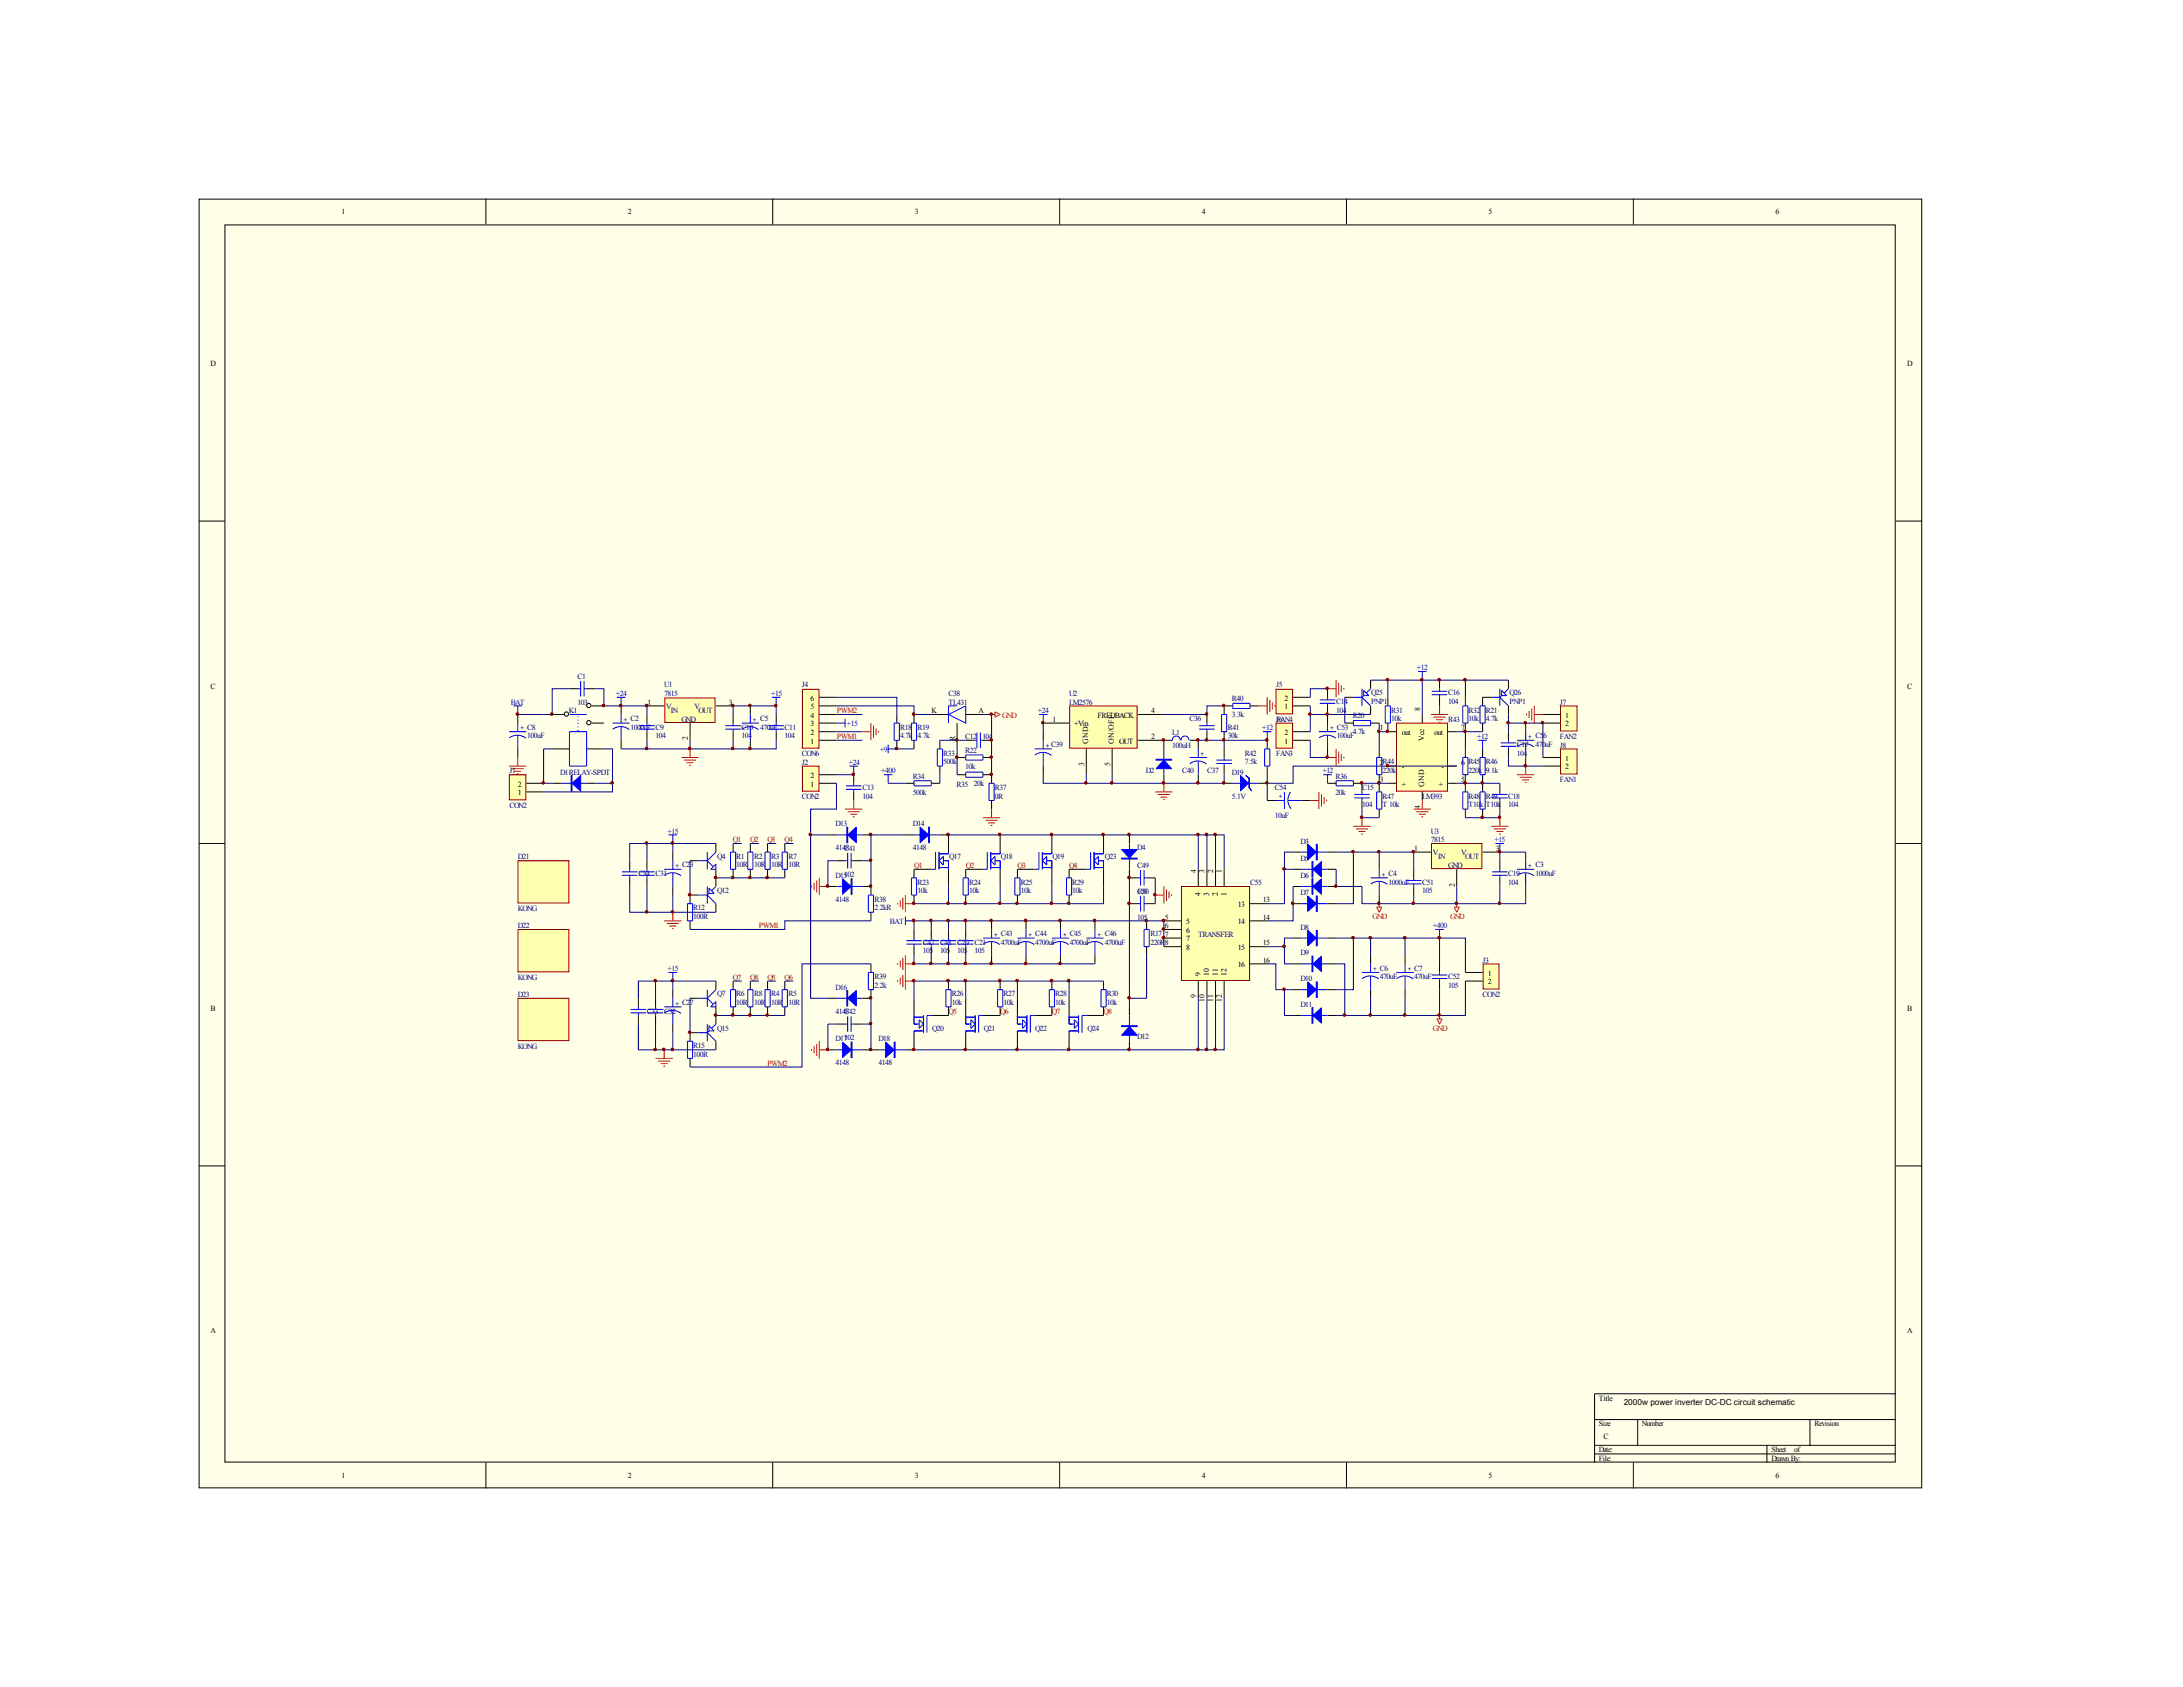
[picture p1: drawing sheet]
<svg xmlns="http://www.w3.org/2000/svg" width="279mm" height="216mm" viewBox="0 0 279 216" stroke-linecap="round" stroke-linejoin="round" font-family="sans-serif">
<defs><g id="words">
<text font-size="1.1" x="207.8" y="179.8">2000w power inverter DC-DC circuit schematic</text>
<g font-size="1">
<text x="43.7" y="27.3">1</text>
<text x="80.3" y="27.3">2</text>
<text x="117.1" y="27.3">3</text>
<text x="153.8" y="27.3">4</text>
<text x="190.5" y="27.3">5</text>
<text x="227.2" y="27.3">6</text>
<text x="26.9" y="46.8">D</text>
<text x="244.1" y="46.8">D</text>
<text x="26.9" y="88.1">C</text>
<text x="103.7" y="89.7">6</text>
<text x="164.4" y="89.7">2</text>
<text x="244.1" y="88.1">C</text>
<text x="82.9" y="90.2">1</text>
<text x="88.1" y="94.7" transform="rotate(-90 88.1 94.7)">2</text>
<text x="93.3" y="90.2">3</text>
<text x="103.7" y="95.2">1</text>
<text x="103.7" y="94.1">2</text>
<text x="103.7" y="93">3</text>
<text x="103.7" y="91.9">4</text>
<text x="103.7" y="90.8">5</text>
<text x="119.2" y="91.3">K</text>
<text x="122.3" y="94.8" transform="rotate(-90 122.3 94.8)">R</text>
<text x="125.2" y="91.3">A</text>
<text x="134.7" y="92.4">1</text>
<text x="137.5" y="93">+Vin</text>
<text x="139.3" y="95.2" transform="rotate(-90 139.3 95.2)">GND</text>
<text x="140.5" y="91.9">FREDBACK</text>
<text x="142.6" y="95.2" transform="rotate(-90 142.6 95.2)">ON/OFF</text>
<text x="143.3" y="95.2">OUT</text>
<text x="147.3" y="94.6">2</text>
<text x="147.3" y="91.3">4</text>
<text x="164.4" y="95.2">1</text>
<text x="164.4" y="94.1">2</text>
<text x="164.4" y="90.8">1</text>
<text x="176.6" y="93.5">1</text>
<text x="179.4" y="94.1">out</text>
<text x="181.8" y="90.9" transform="rotate(-90 181.8 90.9)">8</text>
<text x="182.3" y="94.8" transform="rotate(-90 182.3 94.8)">Vcc</text>
<text x="183.6" y="94.1">out</text>
<text x="187" y="93.5">7</text>
<text x="200.3" y="91.9">1</text>
<text x="200.3" y="93">2</text>
<text x="66.3" y="101.8">1</text>
<text x="66.3" y="100.7">2</text>
<text x="103.7" y="100.7">1</text>
<text x="103.7" y="99.6">2</text>
<text x="138.8" y="98" transform="rotate(-90 138.8 98)">3</text>
<text x="142.1" y="98" transform="rotate(-90 142.1 98)">5</text>
<text x="176.6" y="97.9">2</text>
<text x="176.6" y="100.1">3</text>
<text x="179.4" y="98.5">-</text>
<text x="179.4" y="100.7">+</text>
<text x="182.3" y="100.7" transform="rotate(-90 182.3 100.7)">GND</text>
<text x="184.1" y="100.7">+</text>
<text x="184.5" y="98.5">-</text>
<text x="187" y="100.1">5</text>
<text x="187" y="97.9">6</text>
<text x="200.3" y="97.4">1</text>
<text x="200.3" y="98.5">2</text>
<text x="181.8" y="103.5" transform="rotate(-90 181.8 103.5)">4</text>
<text x="153.1" y="111.8" transform="rotate(-90 153.1 111.8)">4</text>
<text x="154.2" y="111.8" transform="rotate(-90 154.2 111.8)">3</text>
<text x="155.3" y="111.8" transform="rotate(-90 155.3 111.8)">2</text>
<text x="156.4" y="111.8" transform="rotate(-90 156.4 111.8)">1</text>
<text x="181" y="108.9">1</text>
<text x="186.2" y="113.5" transform="rotate(-90 186.2 113.5)">2</text>
<text x="191.4" y="108.9">3</text>
<text x="149.1" y="117.7">5</text>
<text x="149.1" y="118.8">6</text>
<text x="149.1" y="119.9">7</text>
<text x="151.8" y="118.3">5</text>
<text x="151.8" y="119.4">6</text>
<text x="153.7" y="114.6" transform="rotate(-90 153.7 114.6)">4</text>
<text x="154.8" y="114.6" transform="rotate(-90 154.8 114.6)">3</text>
<text x="155.9" y="114.6" transform="rotate(-90 155.9 114.6)">2</text>
<text x="157" y="114.6" transform="rotate(-90 157 114.6)">1</text>
<text x="158.4" y="116.1">13</text>
<text x="158.4" y="118.3">14</text>
<text x="161.6" y="115.5">13</text>
<text x="161.6" y="117.7">14</text>
<text x="149.1" y="121">8</text>
<text x="151.8" y="120.5">7</text>
<text x="151.8" y="121.6">8</text>
<text x="153.7" y="124.9" transform="rotate(-90 153.7 124.9)">9</text>
<text x="154.8" y="124.9" transform="rotate(-90 154.8 124.9)">10</text>
<text x="155.9" y="124.9" transform="rotate(-90 155.9 124.9)">11</text>
<text x="157" y="124.9" transform="rotate(-90 157 124.9)">12</text>
<text x="158.4" y="121.6">15</text>
<text x="158.4" y="123.8">16</text>
<text x="161.6" y="121">15</text>
<text x="161.6" y="123.2">16</text>
<text x="190.4" y="124.9">1</text>
<text x="190.4" y="126">2</text>
<text x="26.9" y="129.4">B</text>
<text x="153.1" y="127.8" transform="rotate(-90 153.1 127.8)">9</text>
<text x="154.2" y="128.2" transform="rotate(-90 154.2 128.2)">10</text>
<text x="155.3" y="128.2" transform="rotate(-90 155.3 128.2)">11</text>
<text x="156.4" y="128.2" transform="rotate(-90 156.4 128.2)">12</text>
<text x="244.1" y="129.4">B</text>
<text x="26.9" y="170.6">A</text>
<text x="244.1" y="170.6">A</text>
<text x="204.6" y="179.2">Title</text>
<text x="204.6" y="182.5">Size</text>
<text x="204.6" y="185.8">Date:</text>
<text x="205.2" y="184.1">C</text>
<text x="210.1" y="182.5">Number</text>
<text x="226.7" y="185.8">Sheet</text>
<text x="229.6" y="185.8">of</text>
<text x="232.2" y="182.5">Revision</text>
<text x="43.7" y="189.1">1</text>
<text x="80.3" y="189.1">2</text>
<text x="117.1" y="189.1">3</text>
<text x="153.8" y="189.1">4</text>
<text x="190.5" y="189.1">5</text>
<text x="204.6" y="186.9">File:</text>
<text x="226.7" y="186.9">Drawn By:</text>
<text x="227.2" y="189.1">6</text>
</g>
<g font-size="1" fill="#000080">
<text x="73.9" y="86.9">C1</text>
<text x="85" y="88">U1</text>
<text x="85" y="89.1">7815</text>
<text x="102.6" y="88">J4</text>
<text x="121.4" y="89.1">C38</text>
<text x="136.8" y="89.1">U2</text>
<text x="157.6" y="89.7">R40</text>
<text x="163.3" y="88">J5</text>
<text x="175.5" y="89">Q25</text>
<text x="185.3" y="89">C16</text>
<text x="193.2" y="89">Q26</text>
<text x="67.5" y="93.4">C8</text>
<text x="67.5" y="94.5">100uF</text>
<text x="72.8" y="91.2">K1</text>
<text x="73.9" y="90.2">103</text>
<text x="80.7" y="92.3">C2</text>
<text x="80.7" y="93.4">1000uF C9</text>
<text x="83.9" y="94.5">104</text>
<text x="85.3" y="90.7">V</text>
<text x="85.9" y="91.3">IN</text>
<text x="87.2" y="92.4">GND</text>
<text x="88.9" y="90.7">V</text>
<text x="89.4" y="91.2">OUT</text>
<text x="94.9" y="93.4">C10</text>
<text x="94.9" y="94.5">104</text>
<text x="97.3" y="92.3">C5</text>
<text x="97.3" y="93.4">470uF</text>
<text x="100.4" y="93.4">C11</text>
<text x="100.4" y="94.5">104</text>
<text x="115.2" y="93.4">R18</text>
<text x="115.2" y="94.5">4.7k</text>
<text x="117.4" y="93.4">R19</text>
<text x="117.4" y="94.5">4.7k</text>
<text x="121.4" y="90.2">TL431</text>
<text x="123.5" y="94.6">C12 104</text>
<text x="134.5" y="95.6">C39</text>
<text x="136.8" y="90.2">LM2576</text>
<text x="150" y="94.1">L1</text>
<text x="150" y="95.7">100uH</text>
<text x="152.2" y="92.3">C36</text>
<text x="157.1" y="93.4">R41</text>
<text x="157.1" y="94.5">30k</text>
<text x="157.6" y="91.8">3.3k</text>
<text x="163.3" y="92.4">J6</text>
<text x="163.3" y="92.4">FAN4</text>
<text x="171" y="90.1">C14</text>
<text x="171" y="91.2">104</text>
<text x="171.1" y="93.4">C53</text>
<text x="171.1" y="94.5">100uF</text>
<text x="173.1" y="91.9">R20</text>
<text x="173.1" y="94">4.7k</text>
<text x="175.5" y="90.1">PNP1</text>
<text x="178.1" y="91.2">R31</text>
<text x="178.1" y="92.3">10k</text>
<text x="185.3" y="92.4">R43</text>
<text x="185.3" y="90.1">104</text>
<text x="188" y="91.2">R32</text>
<text x="188" y="92.3">10k</text>
<text x="190.2" y="91.2">R21</text>
<text x="190.2" y="92.3">4.7k</text>
<text x="193.2" y="90.1">PNP1</text>
<text x="194.1" y="95.6">C17</text>
<text x="196.5" y="94.5">C56</text>
<text x="196.5" y="95.6">470uF</text>
<text x="199.6" y="95.7">J8</text>
<text x="199.6" y="90.2">J7</text>
<text x="199.6" y="94.6">FAN2</text>
<text x="65.2" y="99">J1</text>
<text x="71.7" y="99.1">D1RELAY-SPDT</text>
<text x="102.6" y="96.8">CON6</text>
<text x="102.6" y="97.9">J2</text>
<text x="110.4" y="101.1">C13</text>
<text x="116.8" y="99.7">R34</text>
<text x="116.8" y="101.7">500k</text>
<text x="120.7" y="96.7">R33</text>
<text x="120.7" y="97.8">500k</text>
<text x="122.4" y="100.8">R35</text>
<text x="123.5" y="96.4">R22</text>
<text x="123.5" y="98.4">10k</text>
<text x="124.6" y="100.6">20k</text>
<text x="127.3" y="101.1">R37</text>
<text x="146.6" y="98.9">D2</text>
<text x="151.3" y="98.9">C40</text>
<text x="154.5" y="98.9">C37</text>
<text x="157.6" y="99.1">D19</text>
<text x="159.3" y="96.7">R42</text>
<text x="159.3" y="97.8">7.5k</text>
<text x="163.2" y="101.1">C54</text>
<text x="163.3" y="96.8">FAN3</text>
<text x="170.9" y="99.7">R36</text>
<text x="170.9" y="101.7">20k</text>
<text x="174.3" y="101.1">C15</text>
<text x="177" y="97.8">R44</text>
<text x="177" y="98.9">220k</text>
<text x="188" y="97.8">R45</text>
<text x="188" y="98.9">220k</text>
<text x="190.2" y="97.8">R46</text>
<text x="190.2" y="98.9">9.1k</text>
<text x="194.1" y="96.7">104</text>
<text x="199.6" y="100.1">FAN1</text>
<text x="65.2" y="103.4">CON2</text>
<text x="102.6" y="102.3">CON2</text>
<text x="106.9" y="105.7">D13</text>
<text x="110.4" y="102.2">104</text>
<text x="116.8" y="105.7">D14</text>
<text x="127.3" y="102.2">0R</text>
<text x="157.6" y="102.2">5.1V</text>
<text x="163.2" y="104.6">10uF</text>
<text x="166.5" y="107.9">D3</text>
<text x="174.3" y="103.3">104</text>
<text x="177" y="102.2">R47</text>
<text x="177" y="103.3">T 10k</text>
<text x="182" y="102.3">LM393</text>
<text x="183.1" y="106.7">U3</text>
<text x="183.1" y="107.8">7815</text>
<text x="188" y="102.2">R48</text>
<text x="188" y="103.3">T10k</text>
<text x="190.2" y="102.2">R49</text>
<text x="190.2" y="103.3">T10k</text>
<text x="193" y="102.2">C18</text>
<text x="193" y="103.3">104</text>
<text x="66.3" y="110">D21</text>
<text x="81.7" y="112.1">C34 C31</text>
<text x="87.3" y="111">C23</text>
<text x="91.8" y="109.9">Q4</text>
<text x="94.2" y="109.9">R1</text>
<text x="94.2" y="111">10R</text>
<text x="96.5" y="109.9">R2</text>
<text x="96.5" y="111">10R</text>
<text x="98.7" y="109.9">R3</text>
<text x="98.7" y="111">10R</text>
<text x="100.9" y="109.9">R7</text>
<text x="100.9" y="111">10R</text>
<text x="106.9" y="108.8">4148</text>
<text x="106.9" y="112.4">D15102</text>
<text x="108" y="108.9">C41</text>
<text x="116.8" y="108.8">4148</text>
<text x="117.4" y="113.2">R23</text>
<text x="121.5" y="109.9">Q17</text>
<text x="124" y="113.2">R24</text>
<text x="128.1" y="109.9">Q18</text>
<text x="130.6" y="113.2">R25</text>
<text x="134.7" y="109.9">Q19</text>
<text x="137.2" y="113.2">R29</text>
<text x="141.4" y="109.9">Q23</text>
<text x="145.5" y="108.8">D4</text>
<text x="145.5" y="111.1">C49</text>
<text x="160" y="113.3">C55</text>
<text x="166.5" y="112.4">D6</text>
<text x="166.5" y="110.2">D5</text>
<text x="177.7" y="112.1">C4</text>
<text x="177.7" y="113.2">1000uF</text>
<text x="182" y="113.2">C51</text>
<text x="183.4" y="109.4">V</text>
<text x="184.1" y="110">IN</text>
<text x="185.3" y="111.1">GND</text>
<text x="187" y="109.4">V</text>
<text x="187.5" y="109.9">OUT</text>
<text x="193" y="112.1">C19</text>
<text x="193" y="113.2">104</text>
<text x="196.5" y="111">C3</text>
<text x="196.5" y="112.1">1000uF</text>
<text x="66.3" y="118.8">D22</text>
<text x="66.3" y="116.6">KONG</text>
<text x="88.7" y="116.5">R12</text>
<text x="88.7" y="117.6">100R</text>
<text x="91.8" y="114.3">Q12</text>
<text x="106.9" y="115.4">4148</text>
<text x="111.9" y="115.4">R38</text>
<text x="111.9" y="116.5">2.2kR</text>
<text x="117.4" y="114.3">10k</text>
<text x="124" y="114.3">10k</text>
<text x="128.1" y="119.8">C43</text>
<text x="130.6" y="114.3">10k</text>
<text x="132.5" y="119.8">C44</text>
<text x="136.9" y="119.8">C45</text>
<text x="137.2" y="114.3">10k</text>
<text x="141.4" y="119.8">C46</text>
<text x="145.5" y="114.4">C50</text>
<text x="145.5" y="117.7">105</text>
<text x="145.5" y="114.4">105</text>
<text x="147.2" y="119.8">R17</text>
<text x="153.3" y="119.9">TRANSFER</text>
<text x="166.5" y="119">D8</text>
<text x="166.5" y="114.6">D7</text>
<text x="182" y="114.3">105</text>
<text x="66.3" y="125.4">KONG</text>
<text x="111.9" y="125.3">R39</text>
<text x="118.1" y="120.9">C47 C48 C20 C21</text>
<text x="118.1" y="122">105</text>
<text x="120.3" y="122">105</text>
<text x="122.5" y="122">105</text>
<text x="124.7" y="122">105</text>
<text x="128.1" y="120.9">4700uF</text>
<text x="132.5" y="120.9">4700uF</text>
<text x="136.9" y="120.9">4700uF</text>
<text x="141.4" y="120.9">4700uF</text>
<text x="147.2" y="120.9">220R</text>
<text x="166.5" y="125.6">D10</text>
<text x="166.5" y="122.3">D9</text>
<text x="176.6" y="124.2">C6</text>
<text x="176.6" y="125.3">470uF</text>
<text x="181" y="124.2">C7</text>
<text x="181" y="125.3">470uF</text>
<text x="185.3" y="125.3">C52</text>
<text x="189.7" y="123.2">J3</text>
<text x="66.3" y="127.6">D23</text>
<text x="82.8" y="129.7">C33 C32</text>
<text x="87.3" y="128.6">C27</text>
<text x="91.8" y="127.5">Q7</text>
<text x="91.8" y="131.9">Q15</text>
<text x="94.2" y="127.5">R6</text>
<text x="94.2" y="128.6">10R</text>
<text x="96.5" y="127.5">R8</text>
<text x="96.5" y="128.6">10R</text>
<text x="98.7" y="127.5">R4</text>
<text x="98.7" y="128.6">10R</text>
<text x="100.9" y="127.5">R5</text>
<text x="100.9" y="128.6">10R</text>
<text x="106.9" y="126.7">D16</text>
<text x="106.9" y="129.7">4148</text>
<text x="108" y="129.8">C42</text>
<text x="111.9" y="126.4">2.2k</text>
<text x="119.3" y="131.9">Q20</text>
<text x="121.8" y="127.5">R26</text>
<text x="121.8" y="128.6">10k</text>
<text x="125.9" y="131.9">Q21</text>
<text x="128.4" y="127.5">R27</text>
<text x="128.4" y="128.6">10k</text>
<text x="132.5" y="131.9">Q22</text>
<text x="135" y="127.5">R28</text>
<text x="135" y="128.6">10k</text>
<text x="139.2" y="131.9">Q24</text>
<text x="141.6" y="127.5">R30</text>
<text x="141.6" y="128.6">10k</text>
<text x="166.5" y="128.9">D11</text>
<text x="185.3" y="126.4">105</text>
<text x="189.7" y="127.6">CON2</text>
<text x="66.3" y="134.2">KONG</text>
<text x="88.7" y="134.1">R15</text>
<text x="88.7" y="135.2">100R</text>
<text x="106.9" y="133.3">D17102</text>
<text x="106.9" y="136.3">4148</text>
<text x="112.4" y="133.3">D18</text>
<text x="112.4" y="136.3">4148</text>
<text x="145.5" y="133">D12</text>
</g>
<g font-size="1" fill="#00f">
<text x="78.8" y="89.1">+24</text>
<text x="98.7" y="89.1">+15</text>
<text x="181.4" y="85.8">+12</text>
<text x="65.4" y="90.2">BAT</text>
<text x="108.4" y="93">+15</text>
<text x="132.8" y="91.3">+24</text>
<text x="161.5" y="93.5">+12</text>
<text x="189.1" y="94.6">+12</text>
<text x="108.6" y="97.9">+24</text>
<text x="112.6" y="96.3">+9</text>
<text x="112.8" y="99">+400</text>
<text x="169.2" y="99">+12</text>
<text x="85.4" y="106.7">+15</text>
<text x="191.3" y="107.8">+15</text>
<text x="113.9" y="118.3">BAT</text>
<text x="183.4" y="118.8">+400</text>
<text x="85.4" y="124.3">+15</text>
</g>
<g font-size="1" fill="#800000">
<text x="107.1" y="94.6">PWM1</text>
<text x="107.1" y="91.3">PWM2</text>
<text x="93.8" y="107.8">Q1</text>
<text x="96" y="107.8">Q2</text>
<text x="98.2" y="107.8">Q3</text>
<text x="100.4" y="107.8">Q4</text>
<text x="117" y="111.1">Q1</text>
<text x="123.6" y="111.1">Q2</text>
<text x="130.2" y="111.1">Q3</text>
<text x="136.8" y="111.1">Q4</text>
<text x="97.1" y="118.8">PWM1</text>
<text x="93.8" y="125.4">Q7</text>
<text x="96" y="125.4">Q8</text>
<text x="98.2" y="125.4">Q5</text>
<text x="100.4" y="125.4">Q6</text>
<text x="121.4" y="129.8">Q5</text>
<text x="128" y="129.8">Q6</text>
<text x="134.6" y="129.8">Q7</text>
<text x="141.2" y="129.8">Q8</text>
<text x="98.2" y="136.4">PWM2</text>
</g>
<g font-size="1" fill="#f00">
<text x="128.3" y="91.9">GND</text>
<text x="175.7" y="117.6">GND</text>
<text x="185.6" y="117.6">GND</text>
<text x="183.4" y="131.9">GND</text>
</g>
<g font-size=".8" fill="#000080">
<text x="66.6" y="93.5">+</text>
<text x="79.8" y="92.4">+</text>
<text x="96.4" y="92.4">+</text>
<text x="133.9" y="95.7">+</text>
<text x="170.3" y="93.5">+</text>
<text x="195.6" y="94.6">+</text>
<text x="153.7" y="96.8">+</text>
<text x="164.2" y="102.1" transform="rotate(-90 164.2 102.1)">+</text>
<text x="86.4" y="111.1">+</text>
<text x="176.9" y="112.2">+</text>
<text x="195.6" y="111.1">+</text>
<text x="127.3" y="119.9">+</text>
<text x="131.7" y="119.9">+</text>
<text x="136.1" y="119.9">+</text>
<text x="140.5" y="119.9">+</text>
<text x="175.8" y="124.3">+</text>
<text x="180.2" y="124.3">+</text>
<text x="86.4" y="128.7">+</text>
</g>
</g></defs>
<path d="M25.5 25.5h220.5v164.9h-220.5z" fill="#ffffe8"/>
<g fill="none" stroke="#000" stroke-width=".13">
<path d="M25.5 25.5h220.5v164.9h-220.5zM28.8 28.8h213.8v158.3h-213.8zM62.2 25.4v3.3M98.9 25.4v3.3M135.6 25.4v3.3M172.3 25.4v3.3M209.1 25.4v3.3M25.5 66.7h3.3M242.7 66.7h3.3M114.8 91.4v1.1M114.8 94.7v1.1M117 91.4v1.1"/>
<path d="M117 94.7v1.1M119.2 91.4h2.2M122.5 92.5v2.2M123.6 91.4h2.2M25.5 107.9h3.3M242.7 107.9h3.3M25.5 149.2h3.3M242.7 149.2h3.3M242.7 178.4h-38.6v8.8M62.2 187.2v3.3M98.9 187.2v3.3M135.6 187.2v3.3"/>
<path d="M172.3 187.2v3.3M204.1 181.7h38.6M204.1 185h38.6M204.1 186.1h38.6M209.1 187.2v3.3M209.6 181.7v3.3M226.1 185v2.2M231.7 181.7v3.3"/>
</g>
<path d="M114.4 92.5h.7v2.2h-.7zM116.7 92.5h.6v2.2h-.6zM121.4 91.4l2.2-1.1v2.2zM122.5 90.3h-1.1v2.2" fill="none" stroke="#00f" stroke-width=".13"/>
<path d="M114.8 95.8h2.2" fill="none" stroke="#000080" stroke-width=".13"/>
<path d="M151.3 113.5h8.6v12h-8.6z" fill="#ffffb0"/>
<path d="M151.2 113.5h8.7v12h-8.7z" fill="none" stroke="#800000" stroke-width=".13"/>
<g fill="none" stroke="#000" stroke-width=".13">
<path d="M120.3 94.7v1.1M120.3 98v1.1M122.5 96.9h1.1M122.5 99.1h1.1M123.6 94.7h1.1M125.8 96.9h1.1M125.8 99.1h1.1M125.8 94.7h1.1M93.8 107.9v1.2M93.8 111.3v1M96 107.9v1.2M96 111.3v1"/>
<path d="M98.2 107.9v1.2M98.2 111.3v1M100.4 107.9v1.2M100.4 111.3v1M117 111.3h2.2M117 119v1.1M119.2 119v1.1M121.4 106.8v2.3M121.4 111.3v2.1M123.6 111.3h2.2M126.9 117.9v1.1M128 106.8v2.3"/>
<path d="M128 111.3v2.1M130.2 111.3h2.2M131.3 117.9v1.1M134.6 106.8v2.3M134.6 111.3v2.1M135.7 117.9v1.1M136.8 111.3h2.2M140.1 117.9v1.1M141.2 106.8v2.3M141.2 111.3v2.1M149 117.9h2.2M149 119h2.2"/>
<path d="M153.4 111.3v2.1M154.5 111.3v2.1M155.6 111.3v2.1M156.7 111.3v2.1M160 117.9h2.2M160 115.6h2.2M165.5 115.6h1.1M165.5 111.3h1.1M165.5 113.4h1.1M165.5 109.1h1.1M169.9 115.6h1.1M169.9 111.3h1.1"/>
<path d="M169.9 113.4h1.1M169.9 109.1h1.1M176.5 110.2v1.1M176.5 114.5v1.1M180.9 109.1h2.2M180.9 111.3v1M180.9 113.4v1.1M186.4 111.3v2.1M189.8 109.1h2.2M93.8 125.6v1.1M93.8 128.9v1.1M96 125.6v1.1"/>
<path d="M96 128.9v1.1M98.2 125.6v1.1M98.2 128.9v1.1M100.4 125.6v1.1M100.4 128.9v1.1M117 121.2v1.1M117 127.8v2.2M117 132.2v2.2M119.2 130h2.2M119.2 121.2v1.1M123.6 127.8v2.2M123.6 132.2v2.2"/>
<path d="M125.8 130h2.2M126.9 122.3v1.1M130.2 127.8v2.2M130.2 132.2v2.2M131.3 122.3v1.1M132.4 130h2.2M135.7 122.3v1.1M136.8 127.8v2.2M136.8 132.2v2.2M139 130h2.2M140.1 122.3v1.1M149 120.1h2.2"/>
<path d="M149 121.2h2.2M153.4 125.6v2.2M154.5 125.6v2.2M155.6 125.6v2.2M156.7 125.6v2.2M160 121.2h2.2M160 123.4h2.2M165.5 120.1h1.1M165.5 123.4h1.1M165.5 130h1.1M165.5 126.7h1.1M169.9 120.1h1.1"/>
<path d="M169.9 123.4h1.1M169.9 130h1.1M169.9 126.7h1.1M175.4 122.3v1.1M175.4 126.7v1.1M179.8 122.3v1.1M179.8 126.7v1.1M184.2 123.4v1.1M184.2 125.6v1.1"/>
</g>
<g fill="none" stroke="#00f" stroke-width=".13">
<path d="M120 95.8h.6v2.2h-.6zM123.6 96.6h2.2v.7h-2.2zM123.6 98.8h2.2v.7h-2.2zM124.7 94.7h.3M125 93.8v1.9M125.5 94.7h.3M125.5 93.8v1.9M93.5 109.1h.7v2.2h-.7zM95.7 109.1h.7v2.2h-.7zM97.9 109.1h.7v2.2h-.7zM100.1 109.1h.7v2.2h-.7zM115.9 117.3v1.1"/>
<path d="M115.9 117.9h1.1M119.7 109.1v2.2h-.5M120.2 111h1.2M120.2 109.1v2.2M120.2 110.2l.5-.6v1.1zM120.7 110.2h.7v1.1M121.4 109.1v.2h-1.2M126.4 109.1v2.2h-.6M126.8 111h1.2M126.8 109.1v2.2M126.8 110.2l.5-.6v1.1zM126.9 119v1.1"/>
<path d="M127.3 110.2h.7v1.1M128 109.1v.2h-1.2M131.3 119v1.1M133 109.1v2.2h-.6M133.4 111h1.2M133.4 109.1v2.2M133.4 110.2l.6-.6v1.1zM134 110.2h.6v1.1M134.6 109.1v.2h-1.2M135.7 119v1.1M139.6 109.1v2.2h-.6M140 109.1v2.2"/>
<path d="M140 111h1.2M140 110.2l.6-.6v1.1zM140.1 119v1.1M140.6 110.2h.6v1.1M141.2 109.1v.2h-1.2M166.6 111.3h3.3M166.6 109.1h3.3M166.6 115.6h3.3M166.6 113.4h3.3M175.4 112.3h2.2M176.5 112.8l-.6 .1-.5 .2M176.5 111.3v1"/>
<path d="M176.5 112.8v1.7M176.5 112.8l.6 .1 .5 .3M179.9 113.1h2M179.9 112.7h2M180.9 112.3v.4M180.9 113.1v.3M93.5 126.7h.7v2.2h-.7zM95.7 126.7h.7v2.2h-.7zM97.9 126.7h.7v2.2h-.7zM100.1 126.7h.7v2.2h-.7zM116 120.4h2M116 120.8h2"/>
<path d="M117 130.2h1.2M117 130v1.1h.6M117 120.1v.3M117 120.8v.4M117.6 130.5l.6 .6-.6 .5zM118.2 130v2.2M118.2 120.4h2M118.2 120.8h2M118.2 131.9h-1.2v.3M119.2 130h-.6v2.2M119.2 120.1v.3M119.2 120.8v.4"/>
<path d="M123.6 130.2h1.2M123.6 130v1.1h.7M124.3 130.5l.5 .6-.5 .5zM124.8 130v2.2M124.8 131.9h-1.2v.3M125.8 130h-.5v2.2M125.8 120.1h2.2M126.9 120.5l-.6 .1-.5 .2M126.9 120.5l.6 .1 .5 .3M126.9 120.5v1.8M130.2 130.2h1.2M130.2 130v1.1h.7"/>
<path d="M130.2 120.1h2.2M130.9 130.5l.5 .6-.5 .5zM131.3 120.5l-.6 .1-.5 .2M131.3 120.5v1.8M131.3 120.5l.6 .1 .5 .3M131.4 130v2.2M131.4 131.9h-1.2v.3M132.4 130h-.5v2.2M134.6 120.1h2.2M135.7 120.5l-.6 .1-.5 .2M135.7 120.5l.6 .1 .5 .3M135.7 120.5v1.8"/>
<path d="M136.8 130.2h1.2M136.8 130v1.1h.7M137.5 130.5l.5 .6-.5 .5zM138 130v2.2M138 131.9h-1.2v.3M139 130h-.5v2.2M139 120.1h2.2M140.1 120.5l-.6 .1-.4 .2M140.1 120.5v1.8M140.1 120.5l.6 .1 .5 .3M166.6 130h3.3M166.6 126.7h3.3"/>
<path d="M166.6 120.1h3.3M166.6 123.4h3.3M174.3 124.5h2.2M175.4 124.9l-.6 .1-.5 .2M175.4 124.9l.6 .1 .5 .3M175.4 123.4v1.1M175.4 124.9v1.8M178.7 124.5h2.2M179.8 124.9l.6 .1 .5 .3M179.8 124.9l-.6 .1-.5 .2M179.8 123.4v1.1M179.8 124.9v1.8"/>
<path d="M183.3 124.8h1.9M183.3 125.2h1.9M184.2 124.5v.3M184.2 125.2v.4"/>
</g>
<path d="M123.6 94.7h-1.1v4.4M125.8 91.4h1.1v7.7M153.4 109.1v2.2M154.5 109.1v2.2M155.6 109.1v2.2M164.4 111.3h1.1M165.5 109.1h-1.1v6.5h-2.2M165.5 113.4v4.5h-3.3M171 109.1h2.2v6.5h-2.2M171 111.3v2.1M117 125.6h19.8" fill="none" stroke="#000080" stroke-width=".13"/>
<path d="M114.9 115.5v.3M115.2 115.2v.9M115.6 114.9v1.5M115.9 114.5v2.3M115.9 115.6h1.1M114.9 123.2v.3M115.2 122.9v.9M115.6 122.6v1.5M115.9 122.3v2.2M115.9 123.4h1.1" fill="none" stroke="#f00" stroke-width=".13"/>
<g fill="#00f" stroke="#00f" stroke-width=".13">
<path d="M167.4 125.7l1.1 1-1.1 .9z"/>
<path d="M168 130l1.1-1v1.9z"/>
<path d="M167.4 119.1l1.1 1-1.1 .9z"/>
<path d="M168 123.4l1.1-1v1.9z"/>
<path d="M167.4 114.7l1.1 .9-1.1 1z"/>
<path d="M168 113.4l1.1-.9v1.9z"/>
<path d="M167.4 108.1l1.1 1-1.1 .9z"/>
<path d="M168 111.3l1.1-1v1.9z"/>
<path d="M168.5 125.7h.1v1.9h-.1z" fill-rule="evenodd"/>
<path d="M167.9 129h.1v1.9h-.1z" fill-rule="evenodd"/>
<path d="M168.5 119.1h.1v1.9h-.1z" fill-rule="evenodd"/>
<path d="M167.9 122.4h.1v1.9h-.1z" fill-rule="evenodd"/>
<path d="M168.5 114.7h.1v1.9h-.1z" fill-rule="evenodd"/>
<path d="M167.9 112.5h.1v1.9h-.1z" fill-rule="evenodd"/>
<path d="M168.5 108.1h.1v1.9h-.1z" fill-rule="evenodd"/>
<path d="M167.9 110.3h.1v1.9h-.1z" fill-rule="evenodd"/>
</g>
<path d="M183.3 108h6.4v3.2h-6.4z" fill="#ffffb0"/>
<path d="M183.2 107.9h6.5v3.3h-6.5z" fill="none" stroke="#800000" stroke-width=".13"/>
<path d="M176.2 116.1h.7l-.4 .7zM176.5 115.6v.5M183.9 130.4h.7l-.4 .7zM184.2 130v.4" fill="none" stroke="#f00" stroke-width=".13"/>
<path d="M82.8 90.3h2.2M88.3 92.5v2.2M91.6 90.3h2.2M195.3 109.1v1.1M195.3 113.4v1.1" fill="none" stroke="#000" stroke-width=".13"/>
<path d="M194.2 111.3h2.2M195.3 111.7l.5 .1 .5 .3M195.3 111.7l-.6 .1-.5 .2M195.3 110.2v1.1M195.3 111.7v1.7" fill="none" stroke="#00f" stroke-width=".13"/>
<path d="M85.2 89.4h6.3v3.1h-6.3z" fill="#ffffb0"/>
<path d="M85.1 89.3h6.4v3.2h-6.4z" fill="none" stroke="#800000" stroke-width=".13"/>
<g fill="none" stroke="#000" stroke-width=".13">
<path d="M66.3 91.4v1.1M66.3 95.8v1.1M70.7 91.4h1.5M70.7 95.8h2.2M75.1 95.8h2.2M75.7 90.3h1.6M75.7 92.5h1.6M79.5 90.3v1.1M79.5 94.7v1.1M82.8 91.4v1.1M82.8 93.6v1.1M93.8 91.4v1.1"/>
<path d="M93.8 93.6v1.1M96 90.3v1.1M96 94.7v1.1"/>
<circle cx="72.5" cy="91.4" r=".27"/>
<circle cx="75.4" cy="90.3" r=".28"/>
<circle cx="75.4" cy="92.5" r=".28"/>
</g>
<g fill="none" stroke="#00f" stroke-width=".13">
<path d="M65.2 93.6h2.2M65.7 90.3h1.1M66.3 94.1l-.6 .1-.5 .2M66.3 94.1l.5 .1 .5 .3M66.3 90.3v1.1M66.3 92.5v1.1M66.3 94.1v1.7M72.9 93.6h2.2v4.4h-2.2zM72.9 91.4h2.2M74 91.7v.1M74 92.1v.1M74 92.5v.2"/>
<path d="M74 93v.1M74 93.4v.2M78.4 92.5h2.2M78.9 89.2h1.1M79.5 93l-.6 .1-.5 .2M79.5 89.2v1.1M79.5 91.4v1.1M79.5 93v1.7M79.5 93l.6 .1 .4 .3M81.8 93.3h2M81.8 92.9h2M82.8 92.5v.4"/>
<path d="M82.8 93.3v.3M92.8 93.3h2M92.8 92.9h2M93.8 92.5v.4M93.8 93.3v.3M94.9 92.5h2.2M96 93l-.6 .1-.5 .2M96 91.4v1.1M96 93v1.7M96 93l.6 .1 .5 .3M98.8 89.2h1.1M99.3 89.2v1.1"/>
</g>
<path d="M77.3 90.3h3.3M88.3 94.7v1.1M96 90.3h3.3M117 122.3v1.1M136.8 125.6h3.3" fill="none" stroke="#000080" stroke-width=".13"/>
<path d="M65.2 98h2.2M65.5 98.4h1.5M65.8 98.7h.9M66.2 99h.2M66.3 96.9v1.1M87.2 96.9h2.2M87.5 97.3h1.6M87.9 97.6h.9M88.2 97.9h.2M88.3 95.8v1.1" fill="none" stroke="#f00" stroke-width=".13"/>
<path d="M65.3 99.2h2v3.2h-2z" fill="#ffffb0"/>
<path d="M65.2 99.1h2.1v3.3h-2.1z" fill="none" stroke="#800000" stroke-width=".13"/>
<g fill="none" stroke="#000" stroke-width=".13">
<path d="M72.9 88.1h1.1M75.1 88.1h1.1M99.3 91.4v1.1M99.3 93.6v1.1M109.3 99.1v1.1M67.4 101.3h2.2M67.4 100.2h2.2M70.7 100.2h1.1M75.1 100.2h1.1M109.3 101.3v1.1M115.9 100.2h1.1M119.2 100.2h1.1"/>
<path d="M144.6 115.6h1.1M144.6 106.8v1.1M144.6 111.3v1M146.8 115.6h1.1M146.8 117.9v1.1M144.6 128.9v1.1M144.6 133.3v1.1M146.8 121.2v1.1"/>
</g>
<g fill="none" stroke="#00f" stroke-width=".13">
<path d="M74 88.1h.3M74.3 87.1v2M74.8 88.1h.3M74.8 87.1v2M98.4 92.9h1.9M98.4 93.3h1.9M99.3 92.5v.4M99.3 93.3v.3M117 99.9h2.2v.7h-2.2zM71.8 100.2h3.3M108.3 100.6h2M108.3 101h2"/>
<path d="M109.3 100.2v.4M109.3 101v.3M144.6 107.9v3.4M145.7 115.6h.3M146 114.7v1.9M146.4 115.6h.4M146.4 114.7v1.9M146.4 119h.7v2.2h-.7zM144.6 130v3.3"/>
</g>
<g fill="#00f" stroke="#00f" stroke-width=".13">
<path d="M73.2 100.2l1.1-.9v1.9z"/>
<path d="M144.6 131.4l.9 1.1h-1.9z"/>
<path d="M143.6 108.7h1.9l-.9 1.1z"/>
<path d="M73.1 99.3h.1v1.9h-.1z" fill-rule="evenodd"/>
<path d="M143.6 131.3h1.9v.1h-1.9z" fill-rule="evenodd"/>
<path d="M143.6 109.8h1.9v.1h-1.9z" fill-rule="evenodd"/>
</g>
<path d="M70.7 95.8h-1.1v4.4h1.1M72.9 88.1h-2.2v3.3h-4.4M76.2 88.1h1.1v2.2M77.3 95.8h1.1v4.4h-2.2M171 113.4h3.3v2.2h6.6v-1.1M173.2 109.1h3.3v1.1M176.5 109.1h4.4v2.2" fill="none" stroke="#000080" stroke-width=".13"/>
<path d="M186.1 116.1h.7l-.4 .7zM186.4 115.6v.5" fill="none" stroke="#f00" stroke-width=".13"/>
<path d="M189.9 123.4h2v3.2h-2z" fill="#ffffb0"/>
<path d="M189.8 123.4h2.1v3.2h-2.1z" fill="none" stroke="#800000" stroke-width=".13"/>
<g fill="none" stroke="#000" stroke-width=".13">
<path d="M80.6 110.2v1.1M80.6 112.3v1.1M82.8 110.2v1.1M82.8 112.3v1.1M86.1 109.1v1.1M86.1 113.4v1.1M88.3 110.2h1.1M88.3 117.9v1.1M89.4 114.5h-1.1v1.1M91.6 107.9v1.2M91.6 111.3v2.1M91.6 115.6v1.2"/>
<path d="M117 111.3v1M117 114.5v1.1M123.6 111.3v1M123.6 114.5v1.1M130.2 111.3v1M130.2 114.5v1.1M136.8 111.3v1M136.8 114.5v1.1M144.6 112.3h1.1M146.8 112.3h1.1M81.7 127.8v1.1M81.7 130v1.1"/>
<path d="M83.9 127.8v1.1M83.9 130v1.1M86.1 126.7v1.1M86.1 131.1v1.1M88.3 127.8h1.1M88.3 135.5v1.1M89.4 132.2h-1.1v1.1M91.6 125.6v1.1M91.6 128.9v2.2M91.6 133.3v1.1M121.4 125.6v1.1M121.4 128.9v1.1"/>
<path d="M128 125.6v1.1M128 128.9v1.1M134.6 125.6v1.1M134.6 128.9v1.1M141.2 125.6v1.1M141.2 128.9v1.1M187.6 124.5h2.2M187.6 125.6h2.2"/>
</g>
<g fill="none" stroke="#00f" stroke-width=".13">
<path d="M79.6 112h2M79.6 111.6h2M80.6 111.3v.3M80.6 112v.3M81.8 112h2M81.8 111.6h2M82.8 111.3v.3M82.8 112v.3M85 111.3h2.2M86.1 111.7l-.6 .1-.5 .2M86.1 110.2v1.1M86.1 111.7v1.7"/>
<path d="M86.1 111.7l.6 .1 .5 .3M88 115.6h.6v2.3h-.6zM89.4 114.5h1.1M89.4 110.2h1.1M90.5 114.5l1.1 1.1M90.5 110.2l.8 .7M90.5 109.1v2.2M90.5 113.4v2.2M90.7 113.7l.7 .6h-.7zM90.7 114.3l-.2 .2M91.3 110.9l.3-.3v.7h-.6zM91.6 109.1l-1.1 1.1"/>
<path d="M91.6 113.4l-.5 .6M116.7 112.3h.6v2.2h-.6zM123.3 112.3h.6v2.2h-.6zM129.9 112.3h.6v2.2h-.6zM136.5 112.3h.7v2.2h-.7zM145.7 112.3h.3M146 111.4v1.9M146.4 112.3h.4M146.4 111.4v1.9M191.4 107.9h1.1M192 107.9v1.2M80.7 129.6h2"/>
<path d="M80.7 129.2h2M81.7 128.9v.3M81.7 129.6v.4M82.9 129.6h2M82.9 129.2h2M83.9 128.9v.3M83.9 129.6v.4M85 128.9h2.2M86.1 129.3l-.6 .1-.5 .3M86.1 127.8v1.1M86.1 129.3v1.8M86.1 129.3l.6 .1 .5 .3"/>
<path d="M88 133.3h.6v2.2h-.6zM89.4 132.2h1.1M89.4 127.8h1.1M90.5 132.2l1.1 1.1M90.5 126.7v2.2M90.5 131.1v2.2M90.5 127.8l.8 .7M90.7 131.3l.7 .6h-.7zM90.7 131.9l-.2 .3M91.3 128.5l.3-.3v.7h-.6zM91.6 126.7l-1.1 1.1M91.6 131.1l-.5 .5"/>
<path d="M121.1 126.7h.6v2.2h-.6zM127.7 126.7h.6v2.2h-.6zM134.3 126.7h.7v2.2h-.7zM140.9 126.7h.7v2.2h-.7z"/>
</g>
<g fill="none" stroke="#000080" stroke-width=".13">
<path d="M78.4 100.2v1.1h-8.8M88.3 110.2v4.3M117 119v-1.1h32v3.3M121.4 113.4v2.2M128 113.4v2.2M134.6 113.4v2.2M134.6 106.8h4.4M141.2 113.4v2.2h-24.2M144.6 112.3v16.6M145.7 106.8h11v4.5M147.9 112.3v3.3M153.4 106.8v2.3"/>
<path d="M154.5 106.8v2.3M155.6 106.8v2.3M186.4 113.4v2.2M192 114.5v1.1h-11.1M88.3 127.8v4.4M117 125.6v2.2M117 123.4h23.1M123.6 125.6v2.2M130.2 125.6v2.2M136.8 125.6v2.2M140.1 125.6h1.1M144.6 127.8h2.2"/>
<path d="M153.4 127.8v6.6M154.5 127.8v6.6M155.6 127.8v6.6M156.7 127.8v6.6h-39.7M162.2 123.4h1.1v3.3h1.1M162.2 121.2h2.2M165.5 120.1h-1.1v3.3h1.1M165.5 126.7h-1.1v3.3h1.1M171 123.4h1.1v6.6h12.1v-3.3M171 120.1h2.2M171 130h1.1M175.4 120.1v2.2"/>
<path d="M175.4 127.8v2.2M179.8 120.1v2.2M179.8 127.8v2.2M184.2 123.4v-3.3h-11v6.6h-2.2M184.2 120.1h3.4v4.4M187.6 125.6v4.4h-3.4"/>
</g>
<g fill="#800000" stroke="#800000" stroke-width=".13">
<circle cx="164.3" cy="111.2" r=".17"/>
<circle cx="173.2" cy="109" r=".17"/>
<circle cx="176.5" cy="109" r=".17"/>
<circle cx="155.5" cy="106.8" r=".17"/>
<circle cx="154.4" cy="106.8" r=".17"/>
<circle cx="153.3" cy="106.8" r=".17"/>
<circle cx="134.6" cy="115.6" r=".16"/>
<circle cx="128" cy="115.6" r=".17"/>
<circle cx="121.3" cy="115.6" r=".17"/>
<circle cx="147.8" cy="114.5" r=".16"/>
<circle cx="136.8" cy="125.5" r=".17"/>
<circle cx="130.2" cy="125.5" r=".17"/>
<circle cx="123.5" cy="125.5" r=".17"/>
<circle cx="153.3" cy="134.3" r=".16"/>
<circle cx="154.4" cy="134.3" r=".17"/>
<circle cx="155.5" cy="134.3" r=".16"/>
<circle cx="144.5" cy="127.7" r=".17"/>
<circle cx="116.9" cy="117.8" r=".16"/>
<circle cx="116.9" cy="123.3" r=".17"/>
<circle cx="116.9" cy="125.5" r=".17"/>
<circle cx="173.2" cy="120" r=".17"/>
<circle cx="179.8" cy="129.9" r=".16"/>
<circle cx="175.4" cy="129.9" r=".17"/>
<circle cx="172.1" cy="129.9" r=".17"/>
<circle cx="175.4" cy="120" r=".17"/>
<circle cx="179.8" cy="120" r=".16"/>
<circle cx="184.2" cy="129.9" r=".17"/>
<circle cx="180.9" cy="115.6" r=".16"/>
<circle cx="186.4" cy="115.6" r=".16"/>
<circle cx="164.3" cy="121.1" r=".17"/>
<circle cx="164.3" cy="126.6" r=".17"/>
</g>
<g fill="none" stroke="#f00" stroke-width=".13">
<path d="M147.9 114.5h1.1M149 113.4v2.2M149.3 113.8v1.5M149.6 114.1v.9M150 114.4v.3M83.9 135.5h2.2M84.2 135.8h1.6M84.6 136.1h.8M84.9 136.5h.2M85 134.4v1.1M114.9 125.4v.3M115.2 125.1v.9"/>
<path d="M115.6 124.8v1.5M115.9 124.5v2.2M115.9 125.6h1.1"/>
</g>
<path d="M102.8 88.3h2v7.5h-2z" fill="#ffffb0"/>
<path d="M102.7 88.2h2.1v7.6h-2.1z" fill="none" stroke="#800000" stroke-width=".13"/>
<path d="M104.9 94.7h2.2M104.9 93.6h2.2M104.9 92.5h2.2M104.9 91.4h2.2M104.9 90.3h2.2M104.9 89.2h2.2" fill="none" stroke="#000" stroke-width=".13"/>
<path d="M102.8 98.1h2v3.2h-2z" fill="#ffffb0"/>
<path d="M102.7 98h2.1v3.3h-2.1z" fill="none" stroke="#800000" stroke-width=".13"/>
<g fill="none" stroke="#000" stroke-width=".13">
<path d="M104.9 99.1h2.2M126.9 99.1v1.1M104.9 100.2h2.2M106 106.8h1.1M106 113.4h1.1M107.1 110.2h1.1M109.3 110.2h1.1M110.4 106.8h1.1M110.4 113.4h1.1v1.1M111.5 116.8v1.1M115.9 106.8h1.1M120.3 106.8h1.1"/>
<path d="M126.9 102.4v1.1M192 110.2v1.1M192 112.3v1.1M106 127.8h1.1M106 134.4h1.1M107.1 131.1h1.1M109.3 131.1h1.1M110.4 134.4h2.2M111.5 126.7v1.1h-1.1M111.5 123.4v1.1M115.9 134.4h1.1"/>
</g>
<g fill="none" stroke="#00f" stroke-width=".13">
<path d="M107.1 92.5h1.1M108.2 92v1.1M108.7 98h1.1M109.3 98v1.1M113.1 99.1h1.1M113.7 95.8h1.1M113.7 95.3v1.1M113.7 99.1v1.1M107.1 106.8h3.3M107.1 113.4h3.3M108.2 110.2h.3M108.5 109.2v1.9"/>
<path d="M108.9 109.2v1.9M108.9 110.2h.4M111.1 114.5h.7v2.3h-.7zM117 106.8h3.3M126.6 100.2h.6v2.2h-.6zM183.7 119h1.1M184.2 119v1.1M191 112h2M191 111.6h2M192 111.3v.3M192 112v.3M107.1 127.8h3.3"/>
<path d="M107.1 134.4h3.3M108.2 131.1h.3M108.5 130.1v1.9M108.9 131.1h.4M108.9 130.1v1.9M111.1 124.5h.7v2.2h-.7zM112.6 134.4h3.3"/>
</g>
<g fill="#00f" stroke="#00f" stroke-width=".13">
<path d="M108.5 127.8l1.1-1v1.9z"/>
<path d="M108.5 106.8l1.1-.9v1.9z"/>
<path d="M107.8 133.4l1.1 1-1.1 1z"/>
<path d="M107.8 112.5l1.1 .9-1.1 1z"/>
<path d="M113.3 133.4l1.1 1-1.1 1z"/>
<path d="M117.8 105.9l1.1 .9-1.1 1z"/>
<path d="M108.4 126.8h.1v1.9h-.1z" fill-rule="evenodd"/>
<path d="M108.4 105.9h.1v1.9h-.1z" fill-rule="evenodd"/>
<path d="M108.9 133.4h.1v2h-.1z" fill-rule="evenodd"/>
<path d="M108.9 112.5h.1v1.9h-.1z" fill-rule="evenodd"/>
<path d="M114.4 133.4h.2v2h-.2z" fill-rule="evenodd"/>
<path d="M118.9 105.9h.1v1.9h-.1z" fill-rule="evenodd"/>
</g>
<g fill="none" stroke="#000080" stroke-width=".13">
<path d="M80.6 90.3h2.2v1.1M82.8 94.7v1.1M93.8 94.7v1.1M96 90.3h-2.2v1.1M99.3 94.7v1.1h-19.8M99.3 90.3v1.1M107.1 99.1h2.2M107.1 89.2h7.7v2.2M107.1 90.3h9.9v1.1h2.2M107.1 94.7h3.3M107.1 93.6h3.3M107.1 91.4h3.3"/>
<path d="M120.3 94.7h2.2M120.3 99.1v1.1M106 106.8h-2.2v21h2.2M107.1 110.2h-1.1v3.2M107.1 100.2v3.3h-3.3v3.3M110.4 110.2h1.1v3.2M111.5 117.9h-11.1v1.1h-5.5M113.7 100.2h2.2M115.9 106.8h-4.4v3.4M121.4 106.8h13.2M139 106.8h6.7M192 113.4v1.1"/>
<path d="M195.3 114.5v1.1h-3.3M195.3 109.1h-3.3v1.1M107.1 131.1h-1.1v3.3M110.4 131.1h1.1M111.5 123.4h-8.8v13.2h-7.8M111.5 127.8v6.6"/>
</g>
<g fill="none" stroke="#f00" stroke-width=".13">
<path d="M110.4 93.6h1.1M111.5 92.5v2.2M111.8 92.9v1.5M112.1 93.2v.9M112.5 93.5v.3M126.9 91.4h.4M127.3 91.1l.7 .3-.7 .4zM103.9 113.3v.3M104.2 113v.9M104.5 112.7v1.5M104.9 113.4h1.1M104.9 112.3v2.2"/>
<path d="M108.2 103.5h2.2M108.5 103.9h1.5M108.8 104.2h.9M109.2 104.5h.2M109.3 102.4v1.1M125.8 104.6h2.2M126.1 105h1.6M126.5 105.3h.8M126.8 105.6h.2M126.9 103.5v1.1M103.9 134.2v.3M104.2 133.9v.9"/>
<path d="M104.5 133.6v1.5M104.9 134.4h1.1M104.9 133.3v2.2"/>
</g>
<g fill="#800000" stroke="#800000" stroke-width=".13">
<circle cx="111.4" cy="131" r=".16"/>
<circle cx="111.4" cy="110.1" r=".16"/>
<circle cx="184.2" cy="120" r=".17"/>
<circle cx="78.3" cy="100.2" r=".17"/>
<circle cx="191.9" cy="115.6" r=".16"/>
<circle cx="99.3" cy="90.3" r=".16"/>
<circle cx="82.7" cy="95.8" r=".17"/>
<circle cx="88.3" cy="95.8" r=".17"/>
<circle cx="93.8" cy="95.8" r=".17"/>
<circle cx="103.7" cy="106.8" r=".17"/>
<circle cx="114.7" cy="95.8" r=".17"/>
<circle cx="116.9" cy="91.4" r=".16"/>
<circle cx="122.4" cy="94.7" r=".16"/>
<circle cx="148.9" cy="117.8" r=".17"/>
<circle cx="148.9" cy="118.9" r=".17"/>
<circle cx="148.9" cy="120" r=".17"/>
<circle cx="136.8" cy="134.3" r=".17"/>
<circle cx="130.2" cy="134.3" r=".17"/>
<circle cx="123.5" cy="134.3" r=".16"/>
<circle cx="141.2" cy="106.8" r=".17"/>
<circle cx="134.6" cy="106.8" r=".17"/>
<circle cx="128" cy="106.8" r=".17"/>
<circle cx="140.1" cy="117.8" r=".17"/>
<circle cx="165.4" cy="115.6" r=".16"/>
<circle cx="171" cy="113.4" r=".16"/>
<circle cx="126.9" cy="96.9" r=".17"/>
<circle cx="122.4" cy="96.9" r=".16"/>
<circle cx="126.9" cy="99.1" r=".17"/>
<circle cx="126.9" cy="94.7" r=".17"/>
<circle cx="180.9" cy="109" r=".16"/>
<circle cx="82.7" cy="90.3" r=".17"/>
<circle cx="93.8" cy="90.3" r=".17"/>
<circle cx="70.6" cy="91.4" r=".17"/>
<circle cx="77.2" cy="90.3" r=".16"/>
<circle cx="69.5" cy="100.2" r=".17"/>
<circle cx="109.2" cy="99.1" r=".17"/>
<circle cx="144.5" cy="115.6" r=".16"/>
<circle cx="144.5" cy="134.3" r=".16"/>
<circle cx="146.7" cy="117.8" r=".16"/>
<circle cx="144.5" cy="106.8" r=".17"/>
<circle cx="144.5" cy="112.3" r=".16"/>
<circle cx="136.8" cy="115.6" r=".17"/>
<circle cx="130.2" cy="115.6" r=".17"/>
<circle cx="123.5" cy="115.6" r=".16"/>
<circle cx="116.9" cy="115.6" r=".16"/>
<circle cx="88.3" cy="132.1" r=".17"/>
<circle cx="121.3" cy="125.5" r=".17"/>
<circle cx="128" cy="125.5" r=".17"/>
<circle cx="134.6" cy="125.5" r=".17"/>
<circle cx="79.4" cy="90.3" r=".17"/>
<circle cx="66.2" cy="91.4" r=".16"/>
<circle cx="96" cy="90.3" r=".16"/>
<circle cx="96" cy="95.8" r=".16"/>
<circle cx="176.5" cy="115.6" r=".17"/>
<circle cx="105.9" cy="134.3" r=".17"/>
<circle cx="111.4" cy="134.3" r=".16"/>
<circle cx="116.9" cy="134.3" r=".16"/>
<circle cx="111.4" cy="127.7" r=".17"/>
<circle cx="105.9" cy="113.4" r=".17"/>
<circle cx="111.4" cy="113.4" r=".16"/>
<circle cx="111.4" cy="106.8" r=".17"/>
<circle cx="121.3" cy="106.8" r=".17"/>
</g>
<path d="M66.4 127.8h6.4v5.4h-6.4z" fill="#ffffb0"/>
<path d="M66.3 127.8h6.5v5.4h-6.5z" fill="none" stroke="#800000" stroke-width=".13"/>
<path d="M66.4 119h6.4v5.4h-6.4z" fill="#ffffb0"/>
<path d="M66.3 119h6.5v5.4h-6.5z" fill="none" stroke="#800000" stroke-width=".13"/>
<path d="M66.4 110.2h6.4v5.4h-6.4z" fill="#ffffb0"/>
<path d="M66.3 110.2h6.5v5.4h-6.5z" fill="none" stroke="#800000" stroke-width=".13"/>
<g fill="none" stroke="#000080" stroke-width=".13">
<path d="M80.6 113.4v3.4h2.2M82.8 113.4v3.4h8.8M82.8 107.9h-2.2v2.3M86.1 107.9v1.2M86.1 114.5v2.3M88.3 119h6.6M91.6 107.9h-8.8v2.3M91.6 112.3h8.8M93.8 107.9h1.1M96 107.9h1.1M98.2 107.9h1.1M100.4 107.9h1.1"/>
<path d="M81.7 131.1v3.3h4.4M83.9 125.6v2.2M83.9 131.1v3.3M86.1 125.6h-4.4v2.2M86.1 132.2v2.2h5.5M88.3 136.6h6.6M91.6 125.6h-5.5v1.1M91.6 130h8.8M93.8 125.6h1.1M96 125.6h1.1M98.2 125.6h1.1M100.4 125.6h1.1"/>
</g>
<g fill="#800000" stroke="#800000" stroke-width=".13">
<circle cx="91.6" cy="112.3" r=".17"/>
<circle cx="93.8" cy="112.3" r=".17"/>
<circle cx="98.2" cy="112.3" r=".17"/>
<circle cx="96" cy="112.3" r=".16"/>
<circle cx="88.3" cy="114.5" r=".17"/>
<circle cx="91.6" cy="129.9" r=".17"/>
<circle cx="96" cy="129.9" r=".16"/>
<circle cx="93.8" cy="129.9" r=".17"/>
<circle cx="98.2" cy="129.9" r=".17"/>
<circle cx="86.1" cy="116.7" r=".17"/>
<circle cx="83.8" cy="125.5" r=".17"/>
<circle cx="86.1" cy="134.3" r=".17"/>
<circle cx="83.9" cy="134.3" r=".16"/>
<circle cx="82.7" cy="116.7" r=".17"/>
<circle cx="82.7" cy="107.9" r=".17"/>
<circle cx="85" cy="134.3" r=".17"/>
<circle cx="86.1" cy="125.5" r=".17"/>
<circle cx="86.1" cy="107.9" r=".17"/>
<circle cx="126.9" cy="91.4" r=".17"/>
</g>
<path d="M85 117.9h2.2M85.3 118.2h1.6M85.7 118.5h.9M86 118.8h.2M86.1 116.8v1.1" fill="none" stroke="#f00" stroke-width=".13"/>
<path d="M85.6 106.8h1.1M86.1 106.8v1.1M85.6 124.5h1.1M86.1 124.5v1.1" fill="none" stroke="#00f" stroke-width=".13"/>
<path d="M137 90.4h8.5v5.4h-8.5z" fill="#ffffb0"/>
<path d="M136.9 90.3h8.6v5.5h-8.6z" fill="none" stroke="#800000" stroke-width=".13"/>
<g fill="none" stroke="#000" stroke-width=".13">
<path d="M133.5 93.6v1.1M133.5 98v1.1M133.5 92.5h3.3M139 95.8v3.3M142.3 95.8v3.3M145.7 94.7h3.3v1.1M145.7 91.4h3.3M149 99.1v1.1M153.4 94.7v1.1M153.4 99.1v1.1M156.7 90.3v1.1M156.7 93.6v1.1"/>
<path d="M156.7 95.8v1.1M156.7 98v1.1"/>
</g>
<g fill="none" stroke="#f00" stroke-width=".13">
<path d="M147.9 101.3h2.2M148.2 101.7h1.5M148.5 102h.9M148.8 102.3h.3M149 100.2v1.1M173.2 105.7h2.2M173.6 106.1h1.5M173.9 106.4h.9M174.2 106.7h.2M174.3 104.6v1.1M190.9 105.7h2.2M191.2 106.1h1.5"/>
<path d="M191.5 106.4h.9M191.8 106.7h.3M192 104.6v1.1"/>
</g>
<g fill="none" stroke="#00f" stroke-width=".13">
<path d="M132.4 95.8h2.2M133.5 96.3l-.6 .1-.5 .2M133.5 94.7v1.1M133.5 96.3v1.7M133.5 96.3l.6 .1 .5 .3M149 95.8v3.3M152.3 96.9h2.2M152.3 97.7a1.71 1.71 0 0 1 2.1 .1M153.4 95.8v1.1M153.4 97.4v1.7M155.7 97.7h2M155.7 97.3h2"/>
<path d="M156.3 91.4h.7v2.2h-.7zM156.7 96.9v.4M156.7 97.7v.3"/>
</g>
<g fill="#00f" stroke="#00f" stroke-width=".13">
<path d="M149 97.3l1 1.1h-2z"/>
<path d="M148 97.2h2v.1h-2z" fill-rule="evenodd"/>
</g>
<path d="M199.8 95.9h2v3.2h-2z" fill="#ffffb0"/>
<path d="M199.7 95.8h2.1v3.3h-2.1z" fill="none" stroke="#800000" stroke-width=".13"/>
<path d="M149 94.7h1.1M152.3 94.7h1.1M154.5 91.4v1.1M154.5 93.6v1.1M156.7 90.3h1.1M160 90.3h1.1M197.5 96.9h2.2M197.5 98h2.2" fill="none" stroke="#000" stroke-width=".13"/>
<path d="M133 91.4h1.1M133.5 91.4v1.1M151.1 94.7a.5 .5 0 0 0-.5-.5 .5 .5 0 0 0-.5 .5M152.2 94.7a.5 .5 0 0 0-.5-.5 .5 .5 0 0 0-.5 .5M153.5 93.3h2M153.5 92.9h2M154.5 92.5v.4M154.5 93.3v.3M157.8 90h2.2v.7h-2.2z" fill="none" stroke="#00f" stroke-width=".13"/>
<path d="M133.5 99.1v1.1h23.2v-1.1M133.5 92.5v1.1M139 99.1v1.1M142.3 99.1v1.1M153.4 94.7h3.3v1.1M156.7 90.3h-2.2v1.1h-5.5M156.7 94.7h4.4" fill="none" stroke="#000080" stroke-width=".13"/>
<path d="M161.1 90.3h1.1M162.2 89.2v2.2M162.5 89.6v1.5M162.9 89.9v.9M163.2 90.2v.3" fill="none" stroke="#f00" stroke-width=".13"/>
<path d="M178.8 92.6h6.5v8.7h-6.5z" fill="#ffffb0"/>
<path d="M178.7 92.5h6.6v8.8h-6.6z" fill="none" stroke="#800000" stroke-width=".13"/>
<g fill="none" stroke="#000" stroke-width=".13">
<path d="M162.2 94.7v1.1M162.2 98v1.1M169.9 88.1v1.1M169.9 90.3v2.2M169.9 95.8v1.1M172.1 89.2h1.1M172.1 92.5h1.1M175.4 87v1.1M175.4 90.3v1.1M175.4 92.5h1.1M176.5 95.8v1.1M176.5 99.1v2.2"/>
<path d="M177.6 92.5v1.1h1.1M177.6 89.2v1.1M177.6 98h1.1M182 91.4v1.1M184.2 87v1.1M184.2 89.2v1.1M185.3 93.6h1.1M185.3 98h1.1M187.6 89.2v1.1M187.6 92.5v1.1M187.6 95.8v1.1M187.6 99.1v2.2"/>
<path d="M189.8 92.5v1.1M190.9 89.2h-1.1v1.1M193.1 87v1.1M193.1 90.3v1.1M193.1 93.6v1.1M193.1 95.8v1.1M195.3 92.5v1.1M195.3 96.9v1.1M156.7 100.2h1.1M161.1 100.2h1.1M162.2 102.4h1.1M166.6 102.4h1.1"/>
<path d="M169.9 100.2h1.1M173.2 100.2h1.1M176.5 103.5v1.1M177.6 100.2h1.1M182 101.3v1.1M185.3 100.2h1.1M187.6 103.5v1.1M189.8 100.2v1.1M189.8 103.5v1.1"/>
</g>
<g fill="none" stroke="#00f" stroke-width=".13">
<path d="M161.9 95.8h.6v2.2h-.6zM168.8 93.6h2.2M168.9 90h2M168.9 89.6h2M169.9 94.1l-.6 .1-.5 .2M169.9 89.2v.4M169.9 90v.3M169.9 92.5v1.1M169.9 94.1v1.7M169.9 94.1l.6 .1 .5 .3M171 99.9h2.2v.7h-2.2zM173.2 89.2h1.1"/>
<path d="M173.2 92.2h2.2v.7h-2.2zM174.3 88.1v2.2M174.3 89.2l1.1 1.1M174.5 88.4l.7 .6h-.7zM174.5 89l-.2 .2M175.4 88.1l-.5 .6M176.2 96.9h.7v2.2h-.7zM177.3 90.3h.7v2.2h-.7zM183.3 88.9h1.9M183.3 88.5h1.9M184.2 88.1v.4M184.2 88.9v.3"/>
<path d="M187.2 90.3h.7v2.2h-.7zM187.2 96.9h.7v2.2h-.7zM189.4 90.3h.7v2.2h-.7zM190.9 89.2h1.1M192 88.1v2.2M192 89.2l1.1 1.1M192.1 95.5h2M192.1 95.1h2M192.2 88.4l.6 .6h-.6zM192.2 89l-.2 .2M193.1 88.1l-.6 .6M193.1 94.7v.4"/>
<path d="M193.1 95.5v.3M194.2 94.7h2.2M195.3 95.2l.5 .1 .5 .3M195.3 95.2l-.6 .1-.5 .2M195.3 93.6v1.1M195.3 95.2v1.7M157.8 100.2h3.3M163.3 102.4h1.1M164.4 101.3v2.2M164.8 102.4a1.67 1.67 0 0 0 .4 1.1M164.8 102.4h1.8M165.2 101.4l-.3 .5-.1 .5"/>
<path d="M176.2 101.3h.7v2.2h-.7zM187.2 101.3h.7v2.2h-.7zM189.4 101.3h.7v2.2h-.7z"/>
</g>
<g fill="none" stroke="#f00" stroke-width=".13">
<path d="M169.9 88.1h1.1M169.9 96.9h1.1M171 87v2.2M171 95.8v2.2M171.3 87.4v1.5M171.3 96.2v1.5M171.7 87.7v.9M171.7 96.5v.9M172 88v.2M172 96.8v.3M183.1 91.4h2.2M183.5 91.8h1.5"/>
<path d="M183.8 92.1h.9M184.1 92.4h.3M184.2 90.3v1.1M194.2 99.1h2.2M194.5 99.5h1.5M194.8 99.8h.9M195.3 98v1.1M195.4 91.3v.3M195.7 91v.9M196 90.7v1.5M196.4 91.4h1.1M196.4 90.3v2.2"/>
<path d="M167.7 102.4h1.1M168.8 101.3v2.2M169.1 101.7v1.5M169.5 102v.9M169.8 102.3v.3M180.9 103.5h2.2M181.3 103.9h1.5M181.6 104.2h.9M181.9 104.5h.2M182 102.4v1.1M195.2 100.1h.2"/>
</g>
<g fill="#00f" stroke="#00f" stroke-width=".13">
<path d="M158.8 99.3l1 .9-1 1z"/>
<path d="M159.4 99.3l.5 .3v1.2l.3 .4-.3-.4v-1.2z" fill-rule="evenodd"/>
</g>
<g fill="none" stroke="#000080" stroke-width=".13">
<path d="M161.1 94.7h1.1M162.2 99.1v3.3M167.7 90.3v3.3M167.7 94.7v2.2h2.2M167.7 91.4h7.7M169.9 88.1h-2.2v1.1M172.1 89.2v3.3M175.4 87h6.6v4.4M176.5 92.5v1.1M177.6 93.6h-1.1v2.2M177.6 87v2.2M186.4 93.6h1.2v2.2"/>
<path d="M186.4 98h-20.9v2.2h-3.3M187.6 87v2.2M187.6 93.6h2.2M193.1 92.5h4.4v4.4M193.1 96.9v1.1h4.4M193.1 91.4v2.2M176.5 100.2h1.1M186.4 100.2h3.4M187.6 104.6h2.2"/>
</g>
<path d="M163.4 92.6h2v3.2h-2z" fill="#ffffb0"/>
<path d="M163.3 92.5h2.1v3.3h-2.1z" fill="none" stroke="#800000" stroke-width=".13"/>
<path d="M165.5 94.7h2.2M165.5 93.6h2.2" fill="none" stroke="#000" stroke-width=".13"/>
<path d="M163.4 88.3h2v3.1h-2z" fill="#ffffb0"/>
<path d="M163.3 88.2h2.1v3.2h-2.1z" fill="none" stroke="#800000" stroke-width=".13"/>
<path d="M165.5 90.3h2.2M165.5 89.2h2.2M189.8 95.8v1.1M189.8 99.1v1.1" fill="none" stroke="#000" stroke-width=".13"/>
<path d="M189.4 96.9h.7v2.2h-.7z" fill="none" stroke="#00f" stroke-width=".13"/>
<path d="M199.8 90.4h2v3.2h-2z" fill="#ffffb0"/>
<path d="M199.7 90.3h2.1v3.3h-2.1z" fill="none" stroke="#800000" stroke-width=".13"/>
<path d="M197.5 91.4h2.2M197.5 92.5h2.2M121.4 119v1.1M123.6 119v1.1M174.3 100.2v1.1M174.3 102.4v1.1M192 100.2v1.1M192 102.4v1.1M121.4 121.2v1.1M123.6 121.2v1.1" fill="none" stroke="#000" stroke-width=".13"/>
<g fill="none" stroke="#00f" stroke-width=".13">
<path d="M161.6 93.6h1.1M162.2 93.6v1.1M169.4 99.1h1.1M169.9 99.1v1.1M181.5 85.9h1.1M182 85.9v1.1M189.2 94.7h1.1M189.8 94.7v1.1M173.3 102.1h2M173.3 101.7h2M174.3 101.3v.4M174.3 102.1v.3"/>
<path d="M191 102.1h2M191 101.7h2M192 101.3v.4M192 102.1v.3M120.4 120.8h2M120.4 120.4h2M121.4 120.1v.3M121.4 120.8v.4M122.6 120.8h2M122.6 120.4h2M123.6 120.1v.3M123.6 120.8v.4"/>
</g>
<path d="M182 87h11.1M119.2 117.9v1.1M121.4 117.9v1.1M123.6 117.9v1.1M174.3 103.5v1.1h2.2M174.3 100.2h2.2M189.8 100.2h2.2M192 103.5v1.1h-2.2M119.2 122.3v1.1M121.4 122.3v1.1M123.6 122.3v1.1M146.8 122.3v5.5" fill="none" stroke="#000080" stroke-width=".13"/>
<g fill="#800000" stroke="#800000" stroke-width=".13">
<circle cx="133.5" cy="92.5" r=".17"/>
<circle cx="148.9" cy="94.7" r=".17"/>
<circle cx="148.9" cy="100.2" r=".17"/>
<circle cx="153.3" cy="94.7" r=".16"/>
<circle cx="153.3" cy="100.2" r=".17"/>
<circle cx="156.6" cy="90.3" r=".16"/>
<circle cx="156.6" cy="94.7" r=".16"/>
<circle cx="154.4" cy="91.4" r=".17"/>
<circle cx="154.4" cy="94.7" r=".17"/>
<circle cx="142.3" cy="100.2" r=".17"/>
<circle cx="139" cy="100.2" r=".17"/>
<circle cx="156.6" cy="100.2" r=".17"/>
<circle cx="177.6" cy="93.6" r=".16"/>
<circle cx="177.6" cy="98" r=".16"/>
<circle cx="195.2" cy="98" r=".16"/>
<circle cx="195.2" cy="92.5" r=".16"/>
<circle cx="162.1" cy="94.7" r=".16"/>
<circle cx="162.1" cy="100.2" r=".17"/>
<circle cx="176.5" cy="100.2" r=".17"/>
<circle cx="187.5" cy="100.2" r=".17"/>
<circle cx="176.5" cy="93.6" r=".17"/>
<circle cx="187.5" cy="93.6" r=".17"/>
<circle cx="182" cy="87" r=".17"/>
<circle cx="177.6" cy="87" r=".16"/>
<circle cx="187.5" cy="87" r=".17"/>
<circle cx="184.2" cy="87" r=".17"/>
<circle cx="174.3" cy="100.2" r=".17"/>
<circle cx="189.7" cy="104.6" r=".17"/>
<circle cx="189.7" cy="100.2" r=".17"/>
<circle cx="191.9" cy="104.6" r=".17"/>
<circle cx="174.3" cy="104.6" r=".17"/>
<circle cx="197.4" cy="92.5" r=".17"/>
<circle cx="193" cy="92.5" r=".17"/>
<circle cx="169.9" cy="96.9" r=".17"/>
<circle cx="169.9" cy="88.1" r=".17"/>
<circle cx="169.9" cy="91.4" r=".17"/>
<circle cx="167.7" cy="91.4" r=".16"/>
<circle cx="135.7" cy="117.8" r=".16"/>
<circle cx="135.7" cy="123.3" r=".17"/>
<circle cx="131.3" cy="117.8" r=".17"/>
<circle cx="131.3" cy="123.3" r=".17"/>
<circle cx="126.9" cy="117.8" r=".17"/>
<circle cx="126.9" cy="123.3" r=".17"/>
<circle cx="119.1" cy="123.3" r=".17"/>
<circle cx="119.1" cy="117.8" r=".17"/>
<circle cx="121.3" cy="117.8" r=".17"/>
<circle cx="121.3" cy="123.3" r=".17"/>
<circle cx="123.5" cy="123.3" r=".17"/>
<circle cx="123.5" cy="117.8" r=".16"/>
<circle cx="191.9" cy="109" r=".16"/>
</g>
<use href="#words"/>
</svg>
